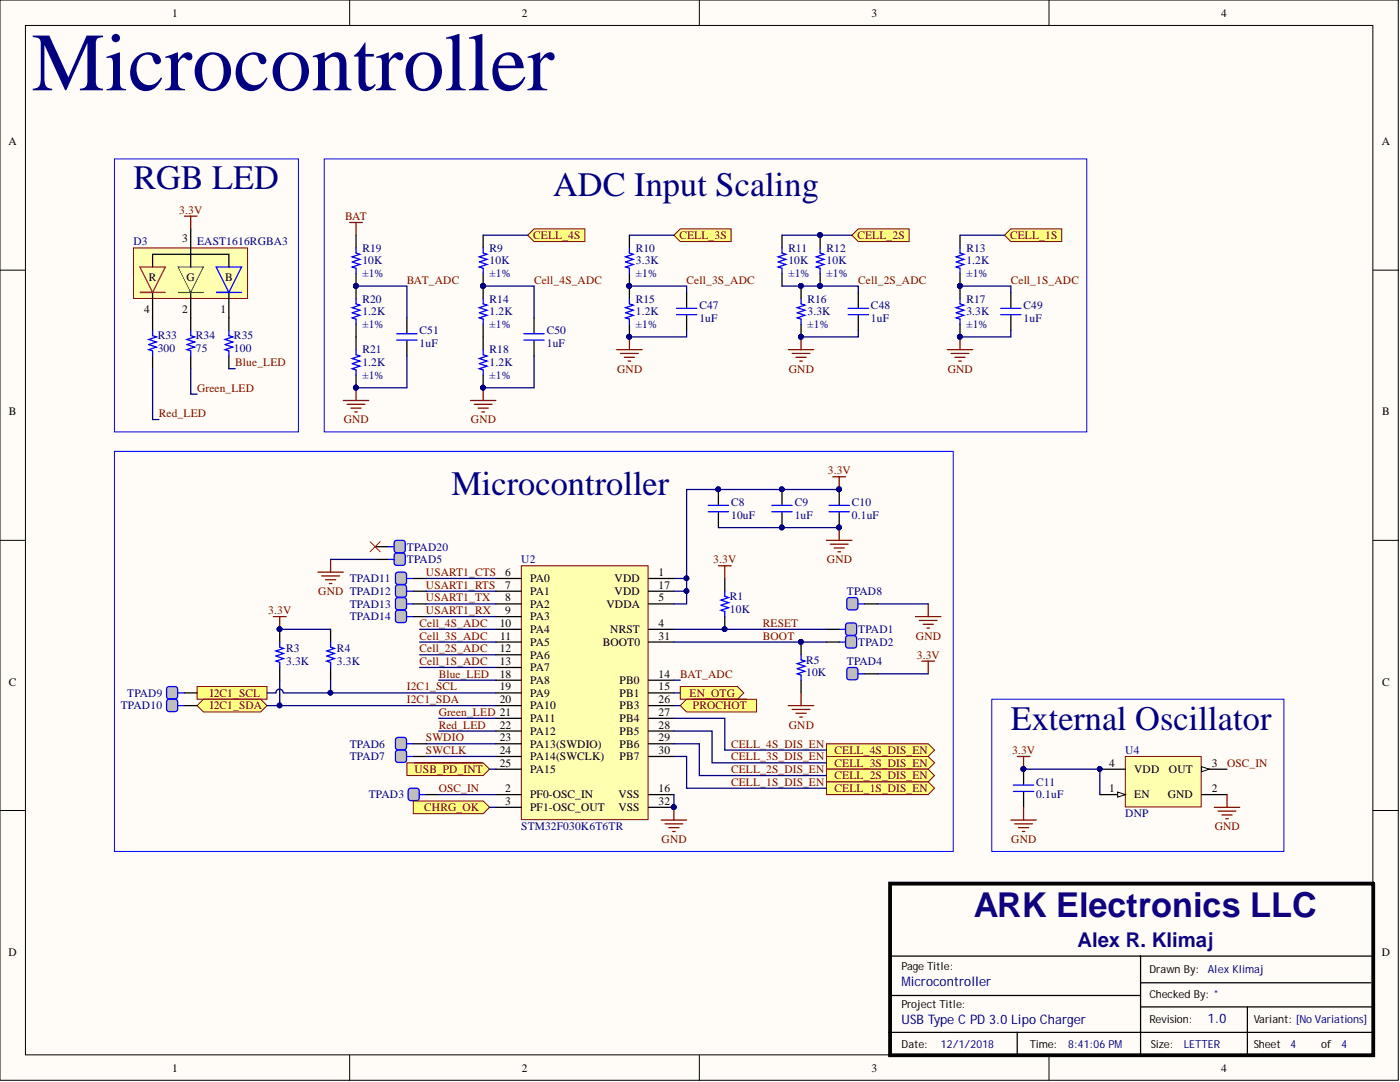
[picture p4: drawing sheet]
<svg xmlns="http://www.w3.org/2000/svg" width="279mm" height="216mm" viewBox="0 0 279 216" stroke-linecap="round" stroke-linejoin="round" font-family="sans-serif">
<defs><g id="words">
<text font-size="16.5" fill="#000080" x="6.3" y="18">Microcontroller</text>
<g font-size="6.8" fill="#000080">
<text x="26.6" y="37.8">RGB LED</text>
<text x="110.4" y="39.1">ADC Input Scaling</text>
<text x="90.1" y="98.7">Microcontroller</text>
<text x="201.7" y="145.6">External Oscillator</text>
</g>
<text font-size="6.8" fill="#11037f" x="194.4" y="183">ARK Electronics LLC</text>
<text font-size="4.1" fill="#11037f" x="215" y="188.9">Alex R. Klimaj</text>
<g font-size="2.6" fill="#000080">
<text x="179.9" y="196.8">Microcontroller</text>
<text x="179.9" y="204.4">USB Type C PD 3.0 Lipo Charger</text>
<text x="241.1" y="204.1">1.0</text>
</g>
<g font-size="2.3">
<text x="34.3" y="3.3">1</text>
<text x="104.1" y="3.3">2</text>
<text x="173.9" y="3.3">3</text>
<text x="243.7" y="3.3">4</text>
<text x="1.7" y="29">A</text>
<text x="275.8" y="29">A</text>
<text x="36.4" y="48.2">3</text>
<text x="29.7" y="56.1">R</text>
<text x="37.2" y="56.1">G</text>
<text x="44.9" y="56.1">B</text>
<text x="28.8" y="62.4">4</text>
<text x="36.4" y="62.4">2</text>
<text x="44" y="62.4">1</text>
<text x="1.8" y="82.9">B</text>
<text x="275.8" y="82.9">B</text>
<text x="100.8" y="114.9">6</text>
<text x="100.8" y="117.5">7</text>
<text x="100.8" y="120">8</text>
<text x="105.8" y="116.2">PA0</text>
<text x="105.8" y="118.7">PA1</text>
<text x="122.7" y="118.7">VDD</text>
<text x="122.7" y="116.2">VDD</text>
<text x="131.4" y="120">5</text>
<text x="131.4" y="117.5">17</text>
<text x="131.4" y="114.9">1</text>
<text x="99.7" y="125.1">10</text>
<text x="100.8" y="122.5">9</text>
<text x="105.8" y="121.3">PA2</text>
<text x="105.8" y="123.8">PA3</text>
<text x="121" y="121.3">VDDA</text>
<text x="131.4" y="125.1">4</text>
<text x="99.7" y="130.1">12</text>
<text x="99.8" y="127.6">11</text>
<text x="105.8" y="126.3">PA4</text>
<text x="105.8" y="128.9">PA5</text>
<text x="105.8" y="131.4">PA6</text>
<text x="120.3" y="128.9">BOOT0</text>
<text x="121.8" y="126.3">NRST</text>
<text x="131.4" y="127.6">31</text>
<text x="1.8" y="136.8">C</text>
<text x="99.7" y="132.7">13</text>
<text x="99.7" y="135.2">18</text>
<text x="99.7" y="137.8">19</text>
<text x="105.8" y="133.9">PA7</text>
<text x="105.8" y="136.5">PA8</text>
<text x="123.7" y="136.5">PB0</text>
<text x="131.4" y="135.2">14</text>
<text x="131.4" y="137.8">15</text>
<text x="275.8" y="136.8">C</text>
<text x="99.7" y="140.3">20</text>
<text x="105.8" y="139">PA9</text>
<text x="105.8" y="141.6">PA10</text>
<text x="123.7" y="139">PB1</text>
<text x="123.7" y="141.6">PB3</text>
<text x="131.4" y="140.3">26</text>
<text x="131.4" y="142.8">27</text>
<text x="99.7" y="145.4">22</text>
<text x="99.7" y="147.9">23</text>
<text x="105.8" y="144.1">PA11</text>
<text x="105.8" y="146.6">PA12</text>
<text x="105.8" y="149.2">PA13(SWDIO)</text>
<text x="123.7" y="144.1">PB4</text>
<text x="123.7" y="146.6">PB5</text>
<text x="123.7" y="149.2">PB6</text>
<text x="131.4" y="145.4">28</text>
<text x="131.4" y="147.9">29</text>
<text x="99.7" y="150.4">24</text>
<text x="99.7" y="153">25</text>
<text x="105.8" y="151.7">PA14(SWCLK)</text>
<text x="105.8" y="154.2">PA15</text>
<text x="123.7" y="151.7">PB7</text>
<text x="131.4" y="150.4">30</text>
<text x="221.4" y="153">4</text>
<text x="226.4" y="154.2">VDD</text>
<text x="233.3" y="154.2">OUT</text>
<text x="241.8" y="153">3</text>
<text x="100.8" y="158">2</text>
<text x="100.8" y="160.6">3</text>
<text x="105.8" y="159.3">PF0-OSC_IN</text>
<text x="105.8" y="161.9">PF1-OSC_OUT</text>
<text x="123.4" y="159.3">VSS</text>
<text x="123.4" y="161.9">VSS</text>
<text x="131.4" y="158">16</text>
<text x="131.4" y="160.6">32</text>
<text x="221.4" y="158">1</text>
<text x="226.4" y="159.3">EN</text>
<text x="233" y="159.3">GND</text>
<text x="241.8" y="158">2</text>
<text x="1.7" y="190.7">D</text>
<text x="275.8" y="190.7">D</text>
<text x="34.3" y="213.9">1</text>
<text x="104.1" y="213.9">2</text>
<text x="173.9" y="213.9">3</text>
<text x="243.7" y="213.9">4</text>
</g>
<g font-size="2.3" fill="#800000">
<text x="35.8" y="42.6">3.3V</text>
<text x="68.9" y="43.9">BAT</text>
<text x="106.4" y="47.7">CELL_4S</text>
<text x="135.6" y="47.7">CELL_3S</text>
<text x="171.1" y="47.7">CELL_2S</text>
<text x="201.6" y="47.7">CELL_1S</text>
<text x="81.2" y="56.6">BAT_ADC</text>
<text x="106.6" y="56.6">Cell_4S_ADC</text>
<text x="137" y="56.6">Cell_3S_ADC</text>
<text x="171.3" y="56.6">Cell_2S_ADC</text>
<text x="201.7" y="56.6">Cell_1S_ADC</text>
<text x="46.9" y="73.1">Blue_LED</text>
<text x="123.2" y="74.3">GND</text>
<text x="157.4" y="74.3">GND</text>
<text x="189.1" y="74.3">GND</text>
<text x="31.7" y="83.2">Red_LED</text>
<text x="39.3" y="78.1">Green_LED</text>
<text x="68.6" y="84.5">GND</text>
<text x="94" y="84.5">GND</text>
<text x="165.2" y="94.6">3.3V</text>
<text x="142.4" y="112.4">3.3V</text>
<text x="165" y="112.4">GND</text>
<text x="63.5" y="118.7">GND TPAD12</text>
<text x="85" y="120">USART1_TX</text>
<text x="85" y="114.9">USART1_CTS</text>
<text x="85" y="117.5">USART1_RTS</text>
<text x="53.5" y="122.5">3.3V</text>
<text x="83.7" y="125.1">Cell_4S_ADC</text>
<text x="85" y="122.5">USART1_RX</text>
<text x="152.3" y="125.1">RESET</text>
<text x="83.7" y="127.6">Cell_3S_ADC</text>
<text x="83.7" y="130.1">Cell_2S_ADC</text>
<text x="152.3" y="127.6">BOOT</text>
<text x="182.8" y="127.6">GND</text>
<text x="183" y="131.4">3.3V</text>
<text x="81.2" y="137.8">I2C1_SCL</text>
<text x="83.7" y="132.7">Cell_1S_ADC</text>
<text x="87.5" y="135.2">Blue_LED</text>
<text x="135.8" y="135.2">BAT_ADC</text>
<text x="41.9" y="139">I2C1_SCL</text>
<text x="41.9" y="141.6">I2C1_SDA</text>
<text x="81.2" y="140.3">I2C1_SDA</text>
<text x="87.5" y="142.8">Green_LED 21</text>
<text x="137.6" y="139">EN_OTG</text>
<text x="138.3" y="141.6">PROCHOT</text>
<text x="85" y="147.9">SWDIO</text>
<text x="87.5" y="145.4">Red_LED</text>
<text x="145.9" y="149.2">CELL_4S_DIS_EN</text>
<text x="157.4" y="145.4">GND</text>
<text x="82.7" y="154.2">USB_PD_INT</text>
<text x="85" y="150.4">SWCLK</text>
<text x="145.9" y="151.7">CELL_3S_DIS_EN</text>
<text x="145.9" y="154.2">CELL_2S_DIS_EN</text>
<text x="166.6" y="150.4">CELL_4S_DIS_EN</text>
<text x="166.6" y="153">CELL_3S_DIS_EN</text>
<text x="166.6" y="155.5">CELL_2S_DIS_EN</text>
<text x="202" y="150.4">3.3V</text>
<text x="244.9" y="153">OSC_IN</text>
<text x="84.7" y="161.9">CHRG_OK</text>
<text x="87.5" y="158">OSC_IN</text>
<text x="145.9" y="156.8">CELL_1S_DIS_EN</text>
<text x="166.6" y="158">CELL_1S_DIS_EN</text>
<text x="242.4" y="165.7">GND</text>
<text x="132" y="168.2">GND</text>
<text x="201.8" y="168.2">GND</text>
</g>
<g font-size="2.3" fill="#000080">
<text x="26.6" y="49">D3</text>
<text x="39.3" y="49">EAST1616RGBA3</text>
<text x="72.3" y="52.8">10K</text>
<text x="72.3" y="50.2">R19</text>
<text x="97.7" y="52.8">10K</text>
<text x="97.7" y="50.2">R9</text>
<text x="126.9" y="52.8">3.3K</text>
<text x="126.9" y="50.2">R10</text>
<text x="157.3" y="52.8">10K</text>
<text x="157.3" y="50.2">R11</text>
<text x="164.9" y="52.8">10K</text>
<text x="164.9" y="50.2">R12</text>
<text x="192.9" y="52.8">1.2K</text>
<text x="192.9" y="50.2">R13</text>
<text x="72.3" y="55.3">±1%</text>
<text x="97.7" y="55.3">±1%</text>
<text x="126.9" y="55.3">±1%</text>
<text x="157.3" y="55.3">±1%</text>
<text x="164.9" y="55.3">±1%</text>
<text x="192.9" y="55.3">±1%</text>
<text x="72.3" y="62.9">1.2K</text>
<text x="72.3" y="65.5">±1%</text>
<text x="72.3" y="60.4">R20</text>
<text x="97.7" y="62.9">1.2K</text>
<text x="97.7" y="65.5">±1%</text>
<text x="97.7" y="60.4">R14</text>
<text x="126.9" y="62.9">1.2K</text>
<text x="126.9" y="65.5">±1%</text>
<text x="126.9" y="60.4">R15</text>
<text x="139.6" y="64.2">1uF</text>
<text x="139.6" y="61.6">C47</text>
<text x="161.1" y="62.9">3.3K</text>
<text x="161.1" y="65.5">±1%</text>
<text x="161.1" y="60.4">R16</text>
<text x="173.8" y="64.2">1uF</text>
<text x="173.8" y="61.6">C48</text>
<text x="192.9" y="62.9">3.3K</text>
<text x="192.9" y="65.5">±1%</text>
<text x="192.9" y="60.4">R17</text>
<text x="204.3" y="64.2">1uF</text>
<text x="204.3" y="61.6">C49</text>
<text x="31.5" y="70.3">300</text>
<text x="31.5" y="67.7">R33</text>
<text x="39.1" y="70.3">75</text>
<text x="39.1" y="67.7">R34</text>
<text x="46.7" y="70.3">100</text>
<text x="46.7" y="67.7">R35</text>
<text x="72.3" y="70.5">R21</text>
<text x="83.7" y="69.3">1uF</text>
<text x="83.7" y="66.7">C51</text>
<text x="97.7" y="70.5">R18</text>
<text x="109.1" y="69.3">1uF</text>
<text x="109.1" y="66.7">C50</text>
<text x="72.3" y="73.1">1.2K</text>
<text x="72.3" y="75.6">±1%</text>
<text x="97.7" y="73.1">1.2K</text>
<text x="97.7" y="75.6">±1%</text>
<text x="145.9" y="101">C8</text>
<text x="158.6" y="101">C9</text>
<text x="170" y="101">C10</text>
<text x="145.9" y="103.5">10uF</text>
<text x="158.6" y="103.5">1uF</text>
<text x="170" y="103.5">0.1uF</text>
<text x="81.2" y="112.4">TPAD5</text>
<text x="81.2" y="109.8">TPAD20</text>
<text x="104" y="112.4">U2</text>
<text x="69.8" y="116.2">TPAD11</text>
<text x="145.7" y="119.7">R1</text>
<text x="169" y="118.7">TPAD8</text>
<text x="69.8" y="121.3">TPAD13</text>
<text x="69.8" y="123.8">TPAD14</text>
<text x="145.7" y="122.3">10K</text>
<text x="57.1" y="130.1">R3</text>
<text x="67.2" y="130.1">R4</text>
<text x="171.3" y="128.9">TPAD2</text>
<text x="171.3" y="126.3">TPAD1</text>
<text x="57.1" y="132.7">3.3K</text>
<text x="67.2" y="132.7">3.3K</text>
<text x="160.9" y="135">10K</text>
<text x="160.9" y="132.4">R5</text>
<text x="169" y="132.7">TPAD4</text>
<text x="24.1" y="141.6">TPAD10</text>
<text x="25.4" y="139">TPAD9</text>
<text x="69.8" y="149.2">TPAD6</text>
<text x="69.8" y="151.7">TPAD7</text>
<text x="224.6" y="150.4">U4</text>
<text x="73.6" y="159.3">TPAD3</text>
<text x="206.8" y="159.3">0.1uF</text>
<text x="206.8" y="156.8">C11</text>
<text x="104" y="165.7">STM32F030K6T6TR</text>
<text x="224.6" y="163.1">DNP</text>
</g>
<g font-size="2.2">
<text x="179.9" y="193.6">Page Title:</text>
<text x="229.4" y="194.1">Drawn By:</text>
<text x="179.9" y="201.2">Project Title:</text>
<text x="229.4" y="199.1">Checked By: *</text>
<text x="179.9" y="209">Date:</text>
<text x="205.5" y="209">Time:</text>
<text x="229.4" y="204.2">Revision:</text>
<text x="229.7" y="209">Size:</text>
<text x="250.2" y="209">Sheet</text>
<text x="250.2" y="204.2">Variant: [No Variations]</text>
<text x="263.7" y="209">of</text>
</g>
<g font-size="2.2" fill="#000080">
<text x="241.1" y="194.1">Alex Klimaj</text>
<text x="187.8" y="209">12/1/2018</text>
<text x="213.2" y="209">8:41:06 PM</text>
<text x="236.2" y="209">LETTER</text>
<text x="257.6" y="209">4</text>
<text x="267.7" y="209">4</text>
</g>
</g></defs>
<g fill="#fffcf8" stroke="#000" stroke-width=".2">
<path d="M0 0h279.1v215.6h-279.1z"/>
<path d="M5.1 5.1h268.9v205.4h-268.9z"/>
</g>
<path d="M69.8 0v5.1M139.6 0v5.1M209.4 0v5.1M0 53.9h5.1M274.1 53.9h5M0 107.8h5.1M274.1 107.8h5M0 161.7h5.1M274.1 161.7h5M69.8 210.6v5M139.6 210.6v5M209.4 210.6v5" fill="none" stroke="#000" stroke-width=".2"/>
<path d="M177.6 176.3h96.5v34.3h-96.5z" fill="none" stroke="#000" stroke-width=".76"/>
<g fill="none" stroke="#000" stroke-width=".25">
<path d="M143.4 97.7v3M156.1 97.7v3M167.5 97.7v3M143.4 102.2v3.1M144.6 115.4v2.6M156.1 102.2v3.1M167.5 102.2v3.1M144.6 123v2.6M177.9 190.8h95.9M177.9 198.6h49.7M227.6 190.8v19.8M227.6 196.1h46"/>
<path d="M177.4 206h96.4M203 206v4.8M227.7 200.9h46.4M248.9 200.9v9.9"/>
</g>
<g fill="#000080" stroke="#000080" stroke-width=".2">
<circle cx="143.3" cy="97.6" r=".47"/>
<circle cx="156" cy="105.2" r=".47"/>
<circle cx="156" cy="97.6" r=".47"/>
<circle cx="167.4" cy="105.2" r=".47"/>
<circle cx="167.4" cy="97.6" r=".47"/>
<circle cx="134.5" cy="161.1" r=".47"/>
<circle cx="144.6" cy="125.5" r=".47"/>
</g>
<path d="M141.3 100.8h4.1M141.3 102.1h4.1M144.6 118v1l.8 .2-1.5 .5 1.5 .5-1.5 .6 1.5 .5-1.5 .5 .7 .2v1M154 100.8h4.1M154 102.1h4.1M165.5 100.8h4M165.5 102.1h4" fill="none" stroke="#00f" stroke-width=".25"/>
<g fill="none" stroke="#800000" stroke-width=".25">
<path d="M166.2 95.1h2.5M167.5 95.1v2.6M143.4 112.9h2.5M144.6 112.9v2.5M164.9 107.8h5.1M165.7 108.6h3.6M166.5 109.3h2M167.2 110.1h.5M167.5 105.3v2.5M132 163.6h5M132.7 164.4h3.6M133.5 165.2h2"/>
<path d="M134.2 165.9h.5M134.5 161.1v2.5"/>
</g>
<g fill="#ffff80" stroke="#800000" stroke-width=".2">
<path d="M39.3 137h14v2.5h-14z" fill-rule="evenodd"/>
<path d="M39.3 140.8l1.3-1.3h11.4l1.3 1.3-1.3 1.3h-11.4z" fill-rule="evenodd"/>
</g>
<path d="M54.6 123h2.5M55.8 123v2.6" fill="none" stroke="#800000" stroke-width=".25"/>
<circle cx="55.8" cy="125.5" r=".47" fill="#000080" stroke="#000080" stroke-width=".2"/>
<path d="M83.7 158.6h1.3" fill="none" stroke="#00f" stroke-width=".25"/>
<path d="M85 158.6h2.5" fill="none" stroke="#000" stroke-width=".25"/>
<path d="M81.5 157.5l.5-.2h1.2l.4 .2 .1 1.7-.3 .5h-1.4l-.5-.2z" fill="#c0c0c0" stroke="#00f" stroke-width=".25"/>
<path d="M167.5 128.1h1.2" fill="none" stroke="#00f" stroke-width=".25"/>
<path d="M164.9 128.1h2.6" fill="none" stroke="#000" stroke-width=".25"/>
<path d="M168.8 127.1l.5-.3h1.1l.5 .3 .1 1.7-.3 .4-1.4 .1-.5-.2z" fill="#c0c0c0" stroke="#00f" stroke-width=".25"/>
<path d="M167.5 125.6h1.2" fill="none" stroke="#00f" stroke-width=".25"/>
<path d="M164.9 125.6h2.6" fill="none" stroke="#000" stroke-width=".25"/>
<path d="M168.8 124.6l.5-.3h1.1l.5 .3 .1 1.7-.3 .4-1.4 .1-.5-.3z" fill="#c0c0c0" stroke="#00f" stroke-width=".25"/>
<path d="M159.9 128.1v2.6M159.9 135.7v2.6M82.5 148.4h2.5" fill="none" stroke="#000" stroke-width=".25"/>
<circle cx="159.8" cy="128.1" r=".47" fill="#000080" stroke="#000080" stroke-width=".2"/>
<path d="M159.9 130.7v1l.7 .2-1.5 .5 1.5 .5-1.5 .5 1.5 .5-1.5 .6 .8 .2v1M81.2 148.4h1.3" fill="none" stroke="#00f" stroke-width=".25"/>
<path d="M159.9 138.3v2.5M157.3 140.8h5.1M158.1 141.6h3.5M158.9 142.3h2M159.6 143.1h.5" fill="none" stroke="#800000" stroke-width=".25"/>
<path d="M79 147.4l.4-.3h1.2l.5 .3v1.7l-.2 .4-1.5 .1-.4-.3z" fill="#c0c0c0" stroke="#00f" stroke-width=".25"/>
<path d="M81.2 150.9h1.3" fill="none" stroke="#00f" stroke-width=".25"/>
<path d="M82.5 150.9h2.5" fill="none" stroke="#000" stroke-width=".25"/>
<path d="M79 149.9l.4-.2h1.2l.5 .2v1.7l-.2 .5h-1.5l-.4-.2z" fill="#c0c0c0" stroke="#00f" stroke-width=".25"/>
<path d="M171.3 134.5h1.3" fill="none" stroke="#00f" stroke-width=".25"/>
<path d="M172.6 134.5h2.5" fill="none" stroke="#000" stroke-width=".25"/>
<path d="M169.1 133.4l.4-.2h1.2l.4 .2 .1 1.7-.2 .5h-1.5l-.4-.2z" fill="#c0c0c0" stroke="#00f" stroke-width=".25"/>
<path d="M184 131.9h2.5M185.2 131.9v2.6" fill="none" stroke="#800000" stroke-width=".25"/>
<path d="M35.5 138.3h1.3" fill="none" stroke="#00f" stroke-width=".25"/>
<path d="M36.8 138.3h2.5" fill="none" stroke="#000" stroke-width=".25"/>
<path d="M33.3 137.2l.4-.2h1.2l.5 .2 .1 1.7-.3 .5-1.5 .1-.4-.3z" fill="#c0c0c0" stroke="#00f" stroke-width=".25"/>
<path d="M35.5 140.8h1.3" fill="none" stroke="#00f" stroke-width=".25"/>
<path d="M36.8 140.8h2.5" fill="none" stroke="#000" stroke-width=".25"/>
<path d="M33.3 139.8l.4-.3h1.2l.5 .3 .1 1.7-.3 .4-1.5 .1-.4-.3z" fill="#c0c0c0" stroke="#00f" stroke-width=".25"/>
<path d="M224.6 150.9h15.1v10.1h-15.1z" fill="#ffffb0" stroke="#800000" stroke-width=".2"/>
<path d="M219.5 158.6h5.1" fill="none" stroke="#000" stroke-width=".25"/>
<path d="M223.1 158l1.5 .6-1.5 .5z" fill="#fffcf8"/>
<path d="M223.1 158l1.5 .6-1.5 .5z" fill="none" stroke="#000" stroke-width=".2"/>
<path d="M239.8 158.6h5.1M239.8 153.5h5.1" fill="none" stroke="#000" stroke-width=".25"/>
<path d="M239.8 153l1.5 .5-1.5 .5z" fill="#fffcf8"/>
<path d="M239.8 153l1.5 .5-1.5 .5z" fill="none" stroke="#000" stroke-width=".2"/>
<path d="M172.6 120.5h2.5M204.3 153.5v3M204.3 158v3.1M219.5 153.5h5.1" fill="none" stroke="#000" stroke-width=".25"/>
<g fill="#000080" stroke="#000080" stroke-width=".2">
<circle cx="219.5" cy="153.4" r=".47"/>
<circle cx="204.2" cy="153.4" r=".47"/>
</g>
<path d="M203 150.9h2.5M204.3 150.9v2.6M244.9 158.6v2.5M201.7 163.6h5.1M202.5 164.4h3.6M203.3 165.2h2M204 165.9h.5M204.3 161.1v2.5M242.3 161.1h5.1M243.1 161.9h3.6M243.9 162.6h2M244.6 163.4h.5" fill="none" stroke="#800000" stroke-width=".25"/>
<path d="M171.3 120.5h1.3M202.2 156.7h4.1M202.2 157.9h4.1" fill="none" stroke="#00f" stroke-width=".25"/>
<path d="M169.1 119.5l.4-.3h1.2l.4 .3 .1 1.7-.2 .4-1.5 .1-.4-.3z" fill="#c0c0c0" stroke="#00f" stroke-width=".25"/>
<path d="M182.7 123h5.1M183.5 123.8h3.5M184.2 124.6h2.1M185 125.3h.5M185.2 120.5v2.5" fill="none" stroke="#800000" stroke-width=".25"/>
<g fill="#ffff80" stroke="#800000" stroke-width=".2">
<path d="M135.8 137h11.4l1.2 1.3-1.2 1.2h-11.4z" fill-rule="evenodd"/>
<path d="M82.5 159.8h13.9l1.3 1.3-1.3 1.3h-13.9z" fill-rule="evenodd"/>
</g>
<path d="M104 112.9h25.3v50.7h-25.3z" fill="#ffffb0" stroke="#800000" stroke-width=".2"/>
<g fill="none" stroke="#000" stroke-width=".25">
<path d="M96.4 46.9v2.6M96.4 54.5v2.6M99 115.4h5M99 118h5M129.4 115.4h5.1M129.4 118h5.1M99 128.1h5M99 125.6h5M99 120.5h5M99 123h5M99 130.7h5M99 133.2h5"/>
<path d="M99 135.7h5M99 138.3h5M129.4 128.1h5.1M129.4 125.6h5.1M129.4 120.5h5.1M129.4 135.7h5.1M129.4 138.3h5.1M99 158.6h5M99 140.8h5M99 143.3h5M99 145.9h5M99 148.4h5"/>
<path d="M99 150.9h5M99 153.5h5M129.4 158.6h5.1M129.4 140.8h5.1M129.4 143.3h5.1M129.4 145.9h5.1M129.4 148.4h5.1M129.4 150.9h5.1M99 161.1h5M129.4 161.1h5.1"/>
</g>
<g fill="#000080" stroke="#000080" stroke-width=".2">
<circle cx="134.5" cy="161.1" r=".47"/>
<circle cx="96.4" cy="57" r=".47"/>
<circle cx="96.4" cy="77.3" r=".47"/>
</g>
<path d="M96.4 49.5v1l.8 .2-1.5 .5 1.5 .6-1.5 .5 1.5 .5-1.5 .5 .7 .2v1" fill="none" stroke="#00f" stroke-width=".25"/>
<path d="M93.9 79.9h5.1M96.4 77.4v2.5M94.7 80.7h3.5M95.4 81.4h2M96.2 82.2h.5" fill="none" stroke="#800000" stroke-width=".25"/>
<g fill="#ffff80" stroke="#800000" stroke-width=".2">
<path d="M105.3 46.9l1.3-1.2h10.1v2.5h-10.1z" fill-rule="evenodd"/>
<path d="M134.5 46.9l1.3-1.2h10.1v2.5h-10.1z" fill-rule="evenodd"/>
<path d="M170 46.9l1.3-1.2h10.1v2.5h-10.1z" fill-rule="evenodd"/>
<path d="M200.5 46.9l1.2-1.2h10.2v2.5h-10.2z" fill-rule="evenodd"/>
</g>
<g fill="none" stroke="#800000" stroke-width=".25">
<path d="M123.1 69.8h5M123.8 70.5h3.6M124.6 71.3h2M125.4 72.1h.5M125.6 67.2v2.6M157.3 69.8h5.1M158.1 70.5h3.5M158.9 71.3h2M159.6 72.1h.5M159.9 67.2v2.6M189.1 69.8h5M189.8 70.5h3.6"/>
<path d="M190.6 71.3h2M191.3 72.1h.5M191.6 67.2v2.6"/>
</g>
<g fill="#000080" stroke="#000080" stroke-width=".2">
<circle cx="125.6" cy="67.2" r=".47"/>
<circle cx="125.6" cy="57" r=".47"/>
<circle cx="96.4" cy="57" r=".47"/>
<circle cx="96.4" cy="77.3" r=".47"/>
<circle cx="163.6" cy="46.9" r=".47"/>
<circle cx="163.6" cy="57" r=".47"/>
<circle cx="159.8" cy="57" r=".47"/>
<circle cx="159.8" cy="67.2" r=".47"/>
<circle cx="191.5" cy="57" r=".47"/>
<circle cx="191.5" cy="67.2" r=".47"/>
</g>
<g fill="none" stroke="#000" stroke-width=".25">
<path d="M96.4 57.1v2.5M125.6 46.9v2.6M125.6 54.5v5.1M156.1 46.9v2.6M156.1 54.5v2.6M159.9 57.1v2.5M163.7 46.9v2.6M163.7 54.5v2.6M191.6 46.9v2.6M191.6 54.5v5.1M96.4 64.7v5.1M96.4 74.8v2.6"/>
<path d="M125.6 64.7v2.5M159.9 64.7v2.5M191.6 64.7v2.5M82.5 120.5h2.5"/>
</g>
<path d="M96.4 59.6v1l.8 .3-1.5 .5 1.5 .5-1.5 .5 1.5 .5-1.5 .5 .7 .3v1M125.6 49.5v1l.8 .2-1.6 .5 1.6 .6-1.6 .5 1.6 .5-1.6 .5 .8 .2v1M125.6 59.6v1l.8 .3-1.6 .5 1.6 .5-1.6 .5 1.6 .5-1.6 .5 .8 .3v1M156.1 49.5v1l.7 .2-1.5 .5 1.5 .6-1.5 .5 1.5 .5-1.5 .5 .8 .2v1M159.9 59.6v1l.7 .3-1.5 .5 1.5 .5-1.5 .5 1.5 .5-1.5 .5 .8 .3v1M163.7 49.5v1l.7 .2-1.5 .5 1.5 .6-1.5 .5 1.5 .5-1.5 .5 .8 .2v1M191.6 49.5v1l.7 .2-1.5 .5 1.5 .6-1.5 .5 1.5 .5-1.5 .5 .8 .2v1M191.6 59.6v1l.7 .3-1.5 .5 1.5 .5-1.5 .5 1.5 .5-1.5 .5 .8 .3v1M96.4 69.8v1l.8 .2-1.5 .5 1.5 .6-1.5 .5 1.5 .5-1.5 .5 .7 .2v1M81.2 120.5h1.3" fill="none" stroke="#00f" stroke-width=".25"/>
<path d="M79 119.5l.4-.3h1.2l.5 .3v1.7l-.2 .4-1.5 .1-.4-.3z" fill="#c0c0c0" stroke="#00f" stroke-width=".25"/>
<path d="M81.2 123h1.3" fill="none" stroke="#00f" stroke-width=".25"/>
<path d="M82.5 123h2.5" fill="none" stroke="#000" stroke-width=".25"/>
<path d="M79 122l.4-.2h1.2l.5 .2v1.7l-.2 .5h-1.5l-.4-.2z" fill="#c0c0c0" stroke="#00f" stroke-width=".25"/>
<path d="M81.2 115.4h1.3" fill="none" stroke="#00f" stroke-width=".25"/>
<path d="M82.5 115.4h2.5" fill="none" stroke="#000" stroke-width=".25"/>
<path d="M79 114.4l.4-.2h1.2l.5 .2v1.7l-.2 .5h-1.5l-.4-.2z" fill="#c0c0c0" stroke="#00f" stroke-width=".25"/>
<path d="M81.2 118h1.3" fill="none" stroke="#00f" stroke-width=".25"/>
<path d="M82.5 118h2.5" fill="none" stroke="#000" stroke-width=".25"/>
<path d="M79 116.9l.4-.2h1.2l.5 .2v1.8l-.2 .4-1.5 .1-.4-.3z" fill="#c0c0c0" stroke="#00f" stroke-width=".25"/>
<path d="M55.8 125.6v2.5M55.8 133.2v2.5M66 125.6v2.5M66 133.2v2.5" fill="none" stroke="#000" stroke-width=".25"/>
<path d="M55.8 128.1v1l.8 .3-1.5 .5 1.5 .5-1.5 .5 1.5 .5-1.5 .5 .7 .3v1M66 128.1v1l.7 .3-1.5 .5 1.5 .5-1.5 .5 1.5 .5-1.5 .5 .8 .3v1" fill="none" stroke="#00f" stroke-width=".25"/>
<circle cx="55.8" cy="125.5" r=".47" fill="#000080" stroke="#000080" stroke-width=".2"/>
<path d="M64.7 31.7h152.2v54.5h-152.2zM197.9 139.5h58.3v30.4h-58.3z" fill="none" stroke="#00f" stroke-width=".2"/>
<path d="M26.6 49.5h22.8v10h-22.8z" fill="#ffffb0" stroke="#800000" stroke-width=".2"/>
<path d="M30.5 53.3v-2.6h7.6v2.6M30.5 58.4v7.6M38.1 45.7v5h7.6v2.6M38.1 58.4v7.6M45.7 58.4v7.6M30.5 71v2.6M38.1 71v2.6M45.7 71v2.6" fill="none" stroke="#000" stroke-width=".25"/>
<path d="M45.7 58.4l-2.6-5.1h5.1l-2.5 5.1h-2.6h5.1M30.5 66v1l.7 .2-1.5 .5 1.5 .5-1.5 .6 1.5 .5-1.5 .5 .8 .2v1M38.1 66v1l.7 .2-1.5 .5 1.5 .5-1.5 .6 1.5 .5-1.5 .5 .8 .2v1M45.7 66v1l.7 .2-1.5 .5 1.5 .5-1.5 .6 1.5 .5-1.5 .5 .8 .2v1" fill="none" stroke="#00f" stroke-width=".25"/>
<path d="M38.1 58.4l-2.6-5.1h5.1l-2.5 5.1h-2.6h5.1" fill="none" stroke="#0f0" stroke-width=".25"/>
<path d="M30.5 58.4l-2.6-5.1h5.1l-2.5 5.1h-2.6h5.1" fill="none" stroke="#f00" stroke-width=".25"/>
<path d="M36.8 43.1h2.5M38.1 43.1v2.6" fill="none" stroke="#800000" stroke-width=".25"/>
<path d="M22.8 31.7h36.8v54.5h-36.8z" fill="none" stroke="#00f" stroke-width=".2"/>
<g fill="#ffff80" stroke="#800000" stroke-width=".2">
<path d="M164.9 148.4h20.3l1.3 1.3-1.3 1.2h-20.3z" fill-rule="evenodd"/>
<path d="M164.9 150.9h20.3l1.3 1.3-1.3 1.3h-20.3z" fill-rule="evenodd"/>
<path d="M164.9 153.5h20.3l1.3 1.3-1.3 1.2h-20.3z" fill-rule="evenodd"/>
<path d="M164.9 156h20.3l1.3 1.3-1.3 1.3h-20.3z" fill-rule="evenodd"/>
</g>
<path d="M22.8 90.1h167.4v79.8h-167.4z" fill="none" stroke="#00f" stroke-width=".2"/>
<path d="M81.2 152.2h15.2l1.3 1.3-1.3 1.3h-15.2z" fill-rule="evenodd" fill="#ffff80" stroke="#800000" stroke-width=".2"/>
<path d="M82.7 152.2h13.5" fill="none" stroke="#800000" stroke-width=".25"/>
<path d="M135.8 140.8l1.2-1.3h14v2.6h-14z" fill-rule="evenodd" fill="#ffff80" stroke="#800000" stroke-width=".2"/>
<path d="M69.8 44.4h2.5M71.1 44.4v2.5M68.5 79.9h5.1M71.1 77.4v2.5M69.3 80.7h3.5M70 81.4h2.1M70.8 82.2h.5M138.3 139.5h10.7" fill="none" stroke="#800000" stroke-width=".25"/>
<g fill="none" stroke="#000" stroke-width=".25">
<path d="M71.1 46.9v2.6M71.1 54.5v5.1M137 58.4v3M171.3 58.4v3M201.7 58.4v3M71.1 64.7v5.1M71.1 74.8v2.6M81.2 63.4v3.1M81.2 68v3M106.6 63.4v3.1M106.6 68v3M137 62.9v3.1"/>
<path d="M171.3 62.9v3.1M201.7 62.9v3.1M74.9 111.6h2.5"/>
</g>
<g fill="none" stroke="#00f" stroke-width=".25">
<path d="M71.1 49.5v1l.7 .2-1.5 .5 1.5 .6-1.5 .5 1.5 .5-1.5 .5 .8 .2v1M71.1 59.6v1l.7 .3-1.5 .5 1.5 .5-1.5 .5 1.5 .5-1.5 .5 .8 .3v1M71.1 69.8v1l.7 .2-1.5 .5 1.5 .6-1.5 .5 1.5 .5-1.5 .5 .8 .2v1M79.2 66.6h4M79.2 67.9h4M104.5 66.6h4.1M104.5 67.9h4.1M135 61.5h4.1M135 62.8h4.1M169.3 61.5h4M169.3 62.8h4M199.7 61.5h4.1"/>
<path d="M199.7 62.8h4.1M77.4 111.6h1.3"/>
</g>
<g fill="#000080" stroke="#000080" stroke-width=".2">
<circle cx="71" cy="57" r=".47"/>
<circle cx="71" cy="77.3" r=".47"/>
</g>
<path d="M78.7 110.6l.5-.2h1.2l.4 .2 .1 1.7-.3 .4-1.4 .1-.5-.2z" fill="#c0c0c0" stroke="#00f" stroke-width=".25"/>
<path d="M63.4 114.2h5.1M64.2 114.9h3.6M65 115.7h2M65.7 116.4h.5M66 111.6v2.6" fill="none" stroke="#800000" stroke-width=".25"/>
<path d="M77.4 109.1h1.3" fill="none" stroke="#00f" stroke-width=".25"/>
<path d="M74.9 109.1h2.5" fill="none" stroke="#000" stroke-width=".25"/>
<path d="M78.7 108.1l.5-.3h1.2l.4 .3 .1 1.7-.3 .4-1.4 .1-.5-.3z" fill="#c0c0c0" stroke="#00f" stroke-width=".25"/>
<path d="M73.8 108.1l2.1 2M75.9 108.1l-2.1 2" fill="none" stroke="#f00" stroke-width=".2"/>
<g fill="none" stroke="#000080" stroke-width=".25">
<path d="M71.1 57.1h10.1v6.3M96.4 57.1h10.2v6.3M96.4 46.9h8.9M125.6 57.1h11.4v1.3M125.6 46.9h8.9M156.1 46.9h13.9M156.1 57.1h15.2v1.3M191.6 57.1h10.1v1.3M191.6 46.9h8.9M30.5 73.6v10.1h1.2M38.1 73.6v5h1.2M45.7 73.6h1.2"/>
<path d="M81.2 71v6.4h-10.1M106.6 71v6.4h-10.2M137 66v1.2h-11.4M171.3 66v1.2h-11.4M201.7 66v1.2h-10.1M167.5 97.7h-30.5v20.3h-2.5M66 111.6h8.9M85 115.4h14M85 118h14M134.5 115.4h2.5M137 118v2.5h-2.5M143.4 105.3h24.1"/>
<path d="M55.8 125.6h10.2M55.8 135.7v5.1M56.5 138.3a.72 .72 0 0 0-.7-.8 .72 .72 0 0 0-.7 .8h-1.8M56.6 138.3h42.4M66 135.7v2.6M83.7 125.6h15.3M83.7 128.1h15.3M83.7 130.7h15.3M83.7 133.2h15.3M85 120.5h14M85 123h14M87.5 135.7h11.5"/>
<path d="M134.5 125.6h30.4M134.5 128.1h30.4M134.5 135.7h1.3M134.5 138.3h1.3M175.1 120.5h10.1M175.1 134.5h10.1M53.3 140.8h45.7M85 150.9h14M85 148.4h14M87.5 158.6h11.5M87.5 143.3h11.5M87.5 145.9h11.5"/>
<path d="M97.7 153.5h1.3M134.5 143.3h10.1v6.4h20.3M134.5 145.9h7.6v6.3h22.8M134.5 148.4h5.1v6.4h25.3M134.5 150.9h2.5v6.4h27.9M134.5 158.6v2.5M134.5 140.8h1.3M204.3 153.5h15.2v5.1M97.7 161.1h1.3"/>
</g>
<g fill="#000080" stroke="#000080" stroke-width=".2">
<circle cx="156" cy="105.2" r=".47"/>
<circle cx="167.4" cy="105.2" r=".47"/>
<circle cx="137" cy="115.4" r=".47"/>
<circle cx="144.6" cy="125.5" r=".47"/>
<circle cx="159.8" cy="128.1" r=".47"/>
<circle cx="219.5" cy="153.4" r=".47"/>
<circle cx="204.2" cy="153.4" r=".47"/>
<circle cx="134.5" cy="161.1" r=".47"/>
<circle cx="137" cy="117.9" r=".47"/>
<circle cx="55.8" cy="125.5" r=".47"/>
<circle cx="65.9" cy="138.2" r=".47"/>
<circle cx="55.8" cy="140.8" r=".47"/>
<circle cx="163.6" cy="46.9" r=".47"/>
<circle cx="167.4" cy="97.6" r=".47"/>
<circle cx="156" cy="97.6" r=".47"/>
<circle cx="143.3" cy="97.6" r=".47"/>
<circle cx="96.4" cy="77.3" r=".47"/>
<circle cx="96.4" cy="57" r=".47"/>
<circle cx="125.6" cy="67.2" r=".47"/>
<circle cx="125.6" cy="57" r=".47"/>
<circle cx="159.8" cy="67.2" r=".47"/>
<circle cx="163.6" cy="57" r=".47"/>
<circle cx="159.8" cy="57" r=".47"/>
<circle cx="191.5" cy="67.2" r=".47"/>
<circle cx="191.5" cy="57" r=".47"/>
<circle cx="71" cy="77.3" r=".47"/>
<circle cx="71" cy="57" r=".47"/>
</g>
<use href="#words"/>
</svg>
